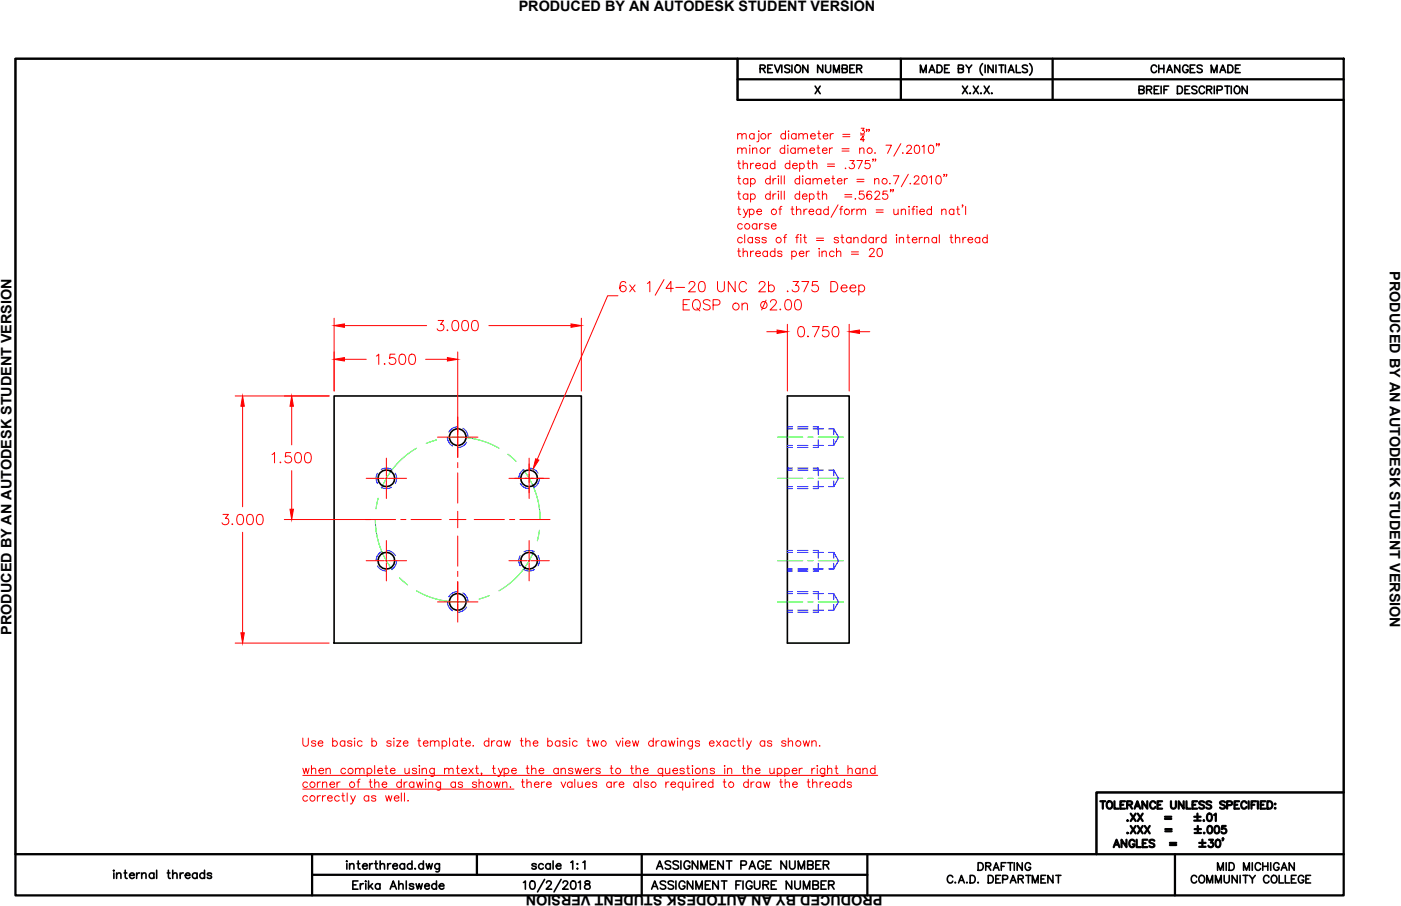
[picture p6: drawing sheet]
<svg xmlns="http://www.w3.org/2000/svg" width="432mm" height="279mm" viewBox="0 0 432 279" stroke-linecap="round" stroke-linejoin="round" font-family="sans-serif">
<defs><g id="words">
<g font-size="5.7">
<text x="233.5" y="23.6">REVISION NUMBER</text>
<text x="353.8" y="23.6">CHANGES MADE</text>
<text x="201.4" y="269.2">ASSIGNMENT PAGE NUMBER</text>
<text x="107.9" y="275.5">Erika Ahlswede</text>
<text x="200" y="275.5">ASSIGNMENT FIGURE NUMBER</text>
</g>
<g font-size="5.3">
<text x="350.3" y="30">BREIF DESCRIPTION</text>
<text x="300.6" y="269.5">DRAFTING</text>
<text x="374.3" y="269.5">MID MICHIGAN</text>
<text x="291" y="273.4">C.A.D. DEPARTMENT</text>
<text x="366.2" y="273.4">COMMUNITY COLLEGE</text>
</g>
<g font-size="4.4">
<text x="159.9" y="3.5">PRODUCED BY AN AUTODESK STUDENT VERSION</text>
<text x="428.3" y="83.7" transform="rotate(90 428.3 83.7)">PRODUCED BY AN AUTODESK STUDENT VERSION</text>
<text x="3.5" y="195.8" transform="rotate(-90 3.5 195.8)">PRODUCED BY AN AUTODESK STUDENT VERSION</text>
<text x="272" y="275.9" transform="rotate(180 272 275.9)">PRODUCED BY AN AUTODESK STUDENT VERSION</text>
</g>
</g></defs>
<!-- layer: OBJECT LINES -->
<g fill="none" stroke="#000" stroke-width=".5">
<path d="M4.8 18.1h222.5v12.7h186.8v213.6h-76.2v19h-333.1zM302.8 19.6a2.4 2.4 0 0 0 0 3.6M317.3 19.6a2.4 2.4 0 0 1 0 3.6M251.2 26.6l1.6 2.3M252.8 26.6l-1.6 2.3M283.7 22.4v-2.3l.9 2.3 .9-2.3v2.3M286.3 22.4l.9-2.3 .9 2.3M286.7 21.6h1.1M288.8 20.1h.8a1.25 1.25 0 0 1 .8 1.1 1.25 1.25 0 0 1-.8 1.2h-.8zM291.1 21.2h.9M292.6 20.1h-1.5v2.3h1.5M295.4 21.2l1.3-.1 .2-.4-.1-.4-1.4-.2v2.3h1a.61 .61 0 0 0 .6-.6 .61 .61 0 0 0-.6-.6"/>
<path d="M296.6 26.6l1.6 2.3M297.7 20.1l.9 1.1 .9-1.1M298.2 26.6l-1.6 2.3M298.6 21.2v1.2M299 28.7l-.1 .1h.2M300 26.6l1.6 2.3M301.6 26.6l-1.6 2.3M302.3 28.7l-.1 .1h.2M303.3 26.6l1.6 2.3M303.6 20.1v2.3M304.9 26.6l-1.6 2.3M305.7 28.7l-.1 .1h.2"/>
<path d="M306.1 20.1v2.3l-1.6-2.3v2.3M307 20.1v2.3M307.9 20.1h1.5M308.6 20.1v2.3M309.9 20.1v2.3M310.8 22.4l.8-2.3 .9 2.3M311.1 21.6h1.1M313.2 20.1v2.3h1.3M316.7 20.4a.88 .88 0 0 0-.9-.4 .88 .88 0 0 0-.7 .6l.2 .3 1.1 .5a.54 .54 0 0 1 0 .9 1.05 1.05 0 0 1-1.3-.2M103 122.1h76.2v76.2h-76.2zM242.7 122.1h19v76.2h-19zM35 268.5h.2z"/>
<path d="M35.1 269.2v1.7M35.9 269.7l.6-.5 .6 .1 .2 1.6M35.9 269.2v1.7M38.2 269.2h.9M38.6 268.4v2l.1 .4 .5 .1M39.9 269.9h1.5a.78 .78 0 0 0-1.1-.6 .78 .78 0 0 0-.3 1.2 .77 .77 0 0 0 1.4 0M42.1 269.2v1.7M43.1 269.2a.81 .81 0 0 0-1 .7M43.7 269.7l.6-.5 .6 .1 .1 1.6M43.7 269.2v1.7M47.4 269.6a.82 .82 0 0 0-1.2-.1 .82 .82 0 0 0 0 1.2 .82 .82 0 0 0 1.2-.2M47.4 269.2v1.7"/>
<path d="M48.3 268.4v2.5M51.5 269.2h.9M51.9 268.4v2l.1 .4 .5 .1M53.2 269.7l.6-.5 .6 .1 .2 1.6M53.2 268.4v2.5M55.5 269.2v1.7M56.5 269.2a.81 .81 0 0 0-1 .7M57.1 269.9h1.5a.78 .78 0 0 0-1.2-.6 .78 .78 0 0 0-.2 1.2 .77 .77 0 0 0 1.4 0M60.7 269.6a.82 .82 0 0 0-1.2-.1 .82 .82 0 0 0 0 1.2 .82 .82 0 0 0 1.2-.2M60.7 269.2v1.7M63 269.6a.81 .81 0 0 0-1.2-.1 .81 .81 0 0 0 0 1.2 .81 .81 0 0 0 1.2-.2M63 268.4v2.5"/>
<path d="M65.2 269.6a.76 .76 0 0 0-1.3 0l.1 .2 1.1 .4 .1 .3a.76 .76 0 0 1-1.3 0M106.9 265.5v.2zM106.9 266.3v1.7M107.7 266.8l.7-.5 .6 .2 .1 1.5M107.7 266.3v1.7M110 266.3h.9M110.4 265.5v2l.1 .4 .5 .1M111.7 267.1h1.5a.78 .78 0 0 0-1.1-.7 .78 .78 0 0 0-.2 1.3 .75 .75 0 0 0 1.3 0M113.9 266.3v1.7M114.9 266.3a.81 .81 0 0 0-1 .8M115.5 266.3h.8M115.9 265.5v2l.1 .4 .5 .1"/>
<path d="M117.2 266.8l.6-.5 .6 .2 .1 1.5M117.2 265.5v2.5M119.5 266.3v1.7M120.4 266.3a.81 .81 0 0 0-.9 .8M121.1 267.1h1.4a.78 .78 0 0 0-1.1-.7 .78 .78 0 0 0-.2 1.3 .75 .75 0 0 0 1.3 0M124.7 266.7a.81 .81 0 0 0-1.2-.1 .81 .81 0 0 0 0 1.2 .81 .81 0 0 0 1.2-.1M124.7 266.3v1.7M127 266.7a.81 .81 0 0 0-1.2-.1 .81 .81 0 0 0 0 1.2 .81 .81 0 0 0 1.2-.1M127 265.5v2.5M128 267.8l-.2 .1h.3M130.5 266.7a.81 .81 0 0 0-1.2-.1 .81 .81 0 0 0 0 1.2 .81 .81 0 0 0 1.2-.1M130.5 265.5v2.5"/>
<path d="M131.3 266.3l.5 1.7 .5-1.7 .5 1.7 .5-1.7M135.4 266.3v2a.67 .67 0 0 1-.3 .5 .67 .67 0 0 1-.7 0M135.4 266.7a.81 .81 0 0 0-1.1-.1 .81 .81 0 0 0 0 1.2 .81 .81 0 0 0 1.1-.1M161.3 272.2l.6-.5v2.5M163.6 271.8a.83 .83 0 0 1 1.2 .4 1.29 1.29 0 0 1-.8 2 1.61 1.61 0 0 1-.4-2.4zM165.3 266.7a.77 .77 0 0 0-1.4 0l.2 .2 1.1 .4 .1 .4a.76 .76 0 0 1-1.4 0M167.4 266.7a.81 .81 0 0 0-1.1-.1 .81 .81 0 0 0 0 1.2 .81 .81 0 0 0 1.1-.1M167.9 271.2l-2.2 3.9M168.5 272.3l.4-.6 .8 .1 .2 .4-.4 .8-1.2 1.2h1.7M169.6 266.7a.81 .81 0 0 0-1.2-.1 .81 .81 0 0 0 0 1.2 .81 .81 0 0 0 1.2-.1M169.6 266.3v1.7M170.5 265.5v2.5"/>
<path d="M171.4 267.1h1.5a.78 .78 0 0 0-1.1-.7 .78 .78 0 0 0-.2 1.3 .76 .76 0 0 0 1.3 0M172.9 271.2l-2.1 3.9M173.5 272.3l.5-.6 .7 .1 .3 .4-.4 .8-1.2 1.2h1.7M175.9 266l.6-.5v2.5M176.2 271.8a.84 .84 0 0 1 1.2 .4 1.29 1.29 0 0 1-.8 2 1.63 1.63 0 0 1-.4-2.4zM177.9 267.9h.2zM178 266.3v.3zM178.3 272.2l.6-.5v2.5M179.7 266l.6-.5v2.5M180.4 271.8a.52 .52 0 0 0 .3 .8 .91 .91 0 0 1 1 .4 .91 .91 0 0 1-.1 1.1l-.8 .1a.73 .73 0 0 1-.7-.8 .73 .73 0 0 1 .8-.6l.5-.2a.52 .52 0 0 0 .2-.8z"/>
<circle cx="141.1" cy="134.8" r="2.56"/>
<circle cx="119.1" cy="147.5" r="2.56"/>
<circle cx="163.1" cy="147.5" r="2.56"/>
<circle cx="119.1" cy="172.9" r="2.56"/>
<circle cx="163.1" cy="172.9" r="2.56"/>
<circle cx="141.1" cy="185.6" r="2.56"/>
</g>
<!-- layer: CENTERLINE -->
<g fill="none" stroke="#0f0" stroke-width=".31">
<path d="M128.4 138.2a25.3 25.3 0 0 0-10.8 12.3M134.5 135.7l-3.1 1M137.8 135a25.4 25.4 0 0 1 16 3.2M239.6 134.8h7.8M249 134.8h1.6M252.2 134.8h7.8M116.5 153.6l-.6 3.3M156.5 140.1l2.5 2.2M161.2 144.7a25.4 25.4 0 0 1 5.3 15.5M239.6 147.5h7.8M249 147.5h1.6M252.2 147.5h7.8"/>
<path d="M115.7 160.2a25.4 25.4 0 0 0 5.2 15.5M123.1 178.2l2.5 2.2M164.5 169.9a25.3 25.3 0 0 1-10.7 12.3M166.3 163.5l-.7 3.3M239.6 172.9h7.8M249 172.9h1.6M252.2 172.9h7.8M128.4 182.2a25.4 25.4 0 0 0 16 3.2M150.8 183.7l-3.1 1M239.6 185.6h7.8M249 185.6h1.6M252.2 185.6h7.8"/>
</g>
<!-- layer: HIDDEN -->
<g fill="none" stroke="#00f" stroke-width=".31">
<path d="M137.9 134.8a3.1 3.1 0 0 0 1.6 2.8M141.1 131.6a3.1 3.1 0 0 0-2.8 1.6M142.7 132.1a3.1 3.1 0 0 1 1.6 2.7M143.8 136.4a3.2 3.2 0 0 1-2.7 1.6M242.7 131.6h1.6M242.7 132.3h1.6M242.7 137.4h1.6M242.7 138h1.6M245.9 131.6h3.1M245.9 132.3h3.1M245.9 137.4h3.1M245.9 138h3.1"/>
<path d="M250.6 131.6h1.6v2.4M250.6 132.3h3.2M250.6 137.4h3.2M252.2 135.6v2.4h-1.6M255.4 132.3h1.6M255.4 137.4h1.6M257 132.3l1.4 2.5-1.4 2.6M257 132.3v1.7M257 135.6v1.8M116.3 145.9a3.2 3.2 0 0 0 0 3.2M117.5 144.8a3.2 3.2 0 0 1 3.2 0M117.5 150.3a3.2 3.2 0 0 0 3.2 0"/>
<path d="M121.8 145.9a3.2 3.2 0 0 1 0 3.2M160.3 149.1a3.1 3.1 0 0 0 2.8 1.6M161.5 144.8a3.1 3.1 0 0 0-1.6 2.7M163.1 144.3a3.2 3.2 0 0 1 2.7 1.6M166.2 147.5a3.2 3.2 0 0 1-1.5 2.8M242.7 144.3h1.6M242.7 145h1.6M242.7 150.1h1.6M242.7 150.7h1.6M245.9 144.3h3.1M245.9 145h3.1M245.9 150.1h3.1"/>
<path d="M245.9 150.7h3.1M250.6 144.3h1.6v2.4M250.6 145h3.2M250.6 150.1h3.2M252.2 148.3v2.4h-1.6M255.4 145h1.6M255.4 150.1h1.6M257 145l1.4 2.5-1.4 2.6M257 145v1.7M257 148.3v1.8M116.3 174.5a3.2 3.2 0 0 0 2.8 1.6M117.5 170.2a3.1 3.1 0 0 0-1.6 2.7"/>
<path d="M119.1 169.7a3.1 3.1 0 0 1 2.7 1.6M122.2 172.9a3.1 3.1 0 0 1-1.5 2.8M160.3 171.3a3.2 3.2 0 0 0 0 3.2M161.5 170.2a3.2 3.2 0 0 1 3.2 0M161.5 175.7a3.2 3.2 0 0 0 3.2 0M165.8 171.3a3.1 3.1 0 0 1 0 3.2M242.7 169.7h1.6M242.7 170.4h1.6M242.7 175.5h1.6M242.7 176.1h1.6M245.9 169.7h3.1M245.9 170.4h3.1"/>
<path d="M245.9 175.5h3.1M245.9 176.1h3.1M250.6 169.7h1.6v2.4M250.6 170.4h3.2M250.6 175.5h3.2M252.2 173.7v2.4h-1.6M255.4 170.4h1.6M255.4 175.5h1.6M257 170.4l1.4 2.5-1.4 2.6M257 170.4v1.7M257 173.7v1.8M137.9 185.6a3.2 3.2 0 0 0 1.6 2.8"/>
<path d="M141.1 182.4a3.2 3.2 0 0 0-2.8 1.6M142.7 182.9a3.1 3.1 0 0 1 1.6 2.7M143.8 187.2a3.1 3.1 0 0 1-2.7 1.6M242.7 182.4h1.6M242.7 183.1h1.6M242.7 188.2h1.6M242.7 188.8h1.6M245.9 182.4h3.1M245.9 183.1h3.1M245.9 188.2h3.1M245.9 188.8h3.1M250.6 182.4h1.6v2.4"/>
<path d="M250.6 183.1h3.2M250.6 188.2h3.2M252.2 186.4v2.4h-1.6M255.4 183.1h1.6M255.4 188.2h1.6M257 183.1l1.4 2.5-1.4 2.6M257 183.1v1.7M257 186.4v1.8"/>
</g>
<!-- layer: DIMENSIONS -->
<g fill="none" stroke="#f00" stroke-width=".31">
<path d="M265.4 39.5h.9l-.5 .7a.59 .59 0 0 1 .5 1 .59 .59 0 0 1-1.1-.2M267.2 40h-.2h.2l-.2 .6M267.9 40h-.2h.2l-.2 .6M227.3 41.7l.6-.5 .6 .1 .2 1.6M227.3 46.1l.6-.5 .6 .1 .2 1.6M227.3 41.2v1.7M227.3 45.6v1.7M227.3 50.3h.9M227.3 55.1h.9M227.3 59.8h.9M227.7 49.5v2.1l.1 .3 .5 .1M227.7 54.2v2.1l.1 .3 .5 .1"/>
<path d="M227.7 58.9v2.1l.1 .4 .5 .1M228.7 41.7l.6-.5 .6 .1 .1 1.6M228.7 46.1l.6-.5 .6 .1 .1 1.6M229 50.8l.6-.5 .6 .2 .2 1.5M229 49.5v2.5M230.5 55.4a.81 .81 0 0 0-1.2-.1 .81 .81 0 0 0 0 1.2 .81 .81 0 0 0 1.2-.1M230.5 55.1v1.6M230.5 59.8v1.7M231.1 44.8v.2zM231.1 45.6v1.7M231.3 55.4a.81 .81 0 0 1 1.2-.1 .81 .81 0 0 1 0 1.2 .81 .81 0 0 1-1.2-.1M231.3 50.3v1.7"/>
<path d="M231.3 55.1v2.5M231.3 59.8v2.5M231.9 46.1l.6-.5 .7 .1 .1 1.6M231.9 45.6v1.7M232.3 50.3a.81 .81 0 0 0-1 .8M232.4 41.6a.81 .81 0 0 0-1.2-.2 .81 .81 0 0 0 0 1.2 .81 .81 0 0 0 1.2-.1M232.4 41.2v1.7M232.9 51.1h1.5a.78 .78 0 0 0-1.1-.7 .78 .78 0 0 0-.3 1.3 .76 .76 0 0 0 1.4 0M233.8 40.5h.2zM233.9 41.2v2l-.1 .4-.5 .1M236.5 50.7a.81 .81 0 0 0-1.2-.1 .81 .81 0 0 0 0 1.2 .81 .81 0 0 0 1.2-.1M236.5 45.6v1.7"/>
<path d="M236.5 50.3v1.7M236.8 41.2v1.7M237.4 55.4a.81 .81 0 0 0-1.2-.1 .81 .81 0 0 0 0 1.2 .81 .81 0 0 0 1.2-.1M237.4 54.2v2.5M237.4 58.9v2.6M237.5 45.6a.81 .81 0 0 0-1 .7M237.7 41.2a.82 .82 0 0 0-.9 .7M238.2 55.1v1.6M238.2 59.8v1.7M238.8 50.7a.81 .81 0 0 0-1.2-.1 .81 .81 0 0 0 0 1.2 .81 .81 0 0 0 1.2-.1M238.8 49.5v2.5M239.2 55.1a.82 .82 0 0 0-1 .7"/>
<path d="M239.2 59.8a.82 .82 0 0 0-1 .7M239.8 59.1h.2zM239.9 54.2v.3zM239.9 55.1v1.6M239.9 59.8v1.7M240.8 54.2v2.5M240.8 58.9v2.6M241.7 54.2v2.5M241.7 58.9v2.6M241.9 46a.81 .81 0 0 0-1.2-.1 .81 .81 0 0 0 0 1.2 .81 .81 0 0 0 1.2-.1M241.9 44.8v2.5M242.1 41.6a.81 .81 0 0 0-1.2-.2 .81 .81 0 0 0 0 1.2 .81 .81 0 0 0 1.2-.1"/>
<path d="M242.1 40.3v2.6M242.7 44.9h.2zM242.8 45.6v1.7M242.9 40.5h.3zM243.1 41.2v1.7M243.4 50.7a.81 .81 0 0 0-1.2-.1 .81 .81 0 0 0 0 1.2 .81 .81 0 0 0 1.2-.1M243.4 49.5v2.5M244.3 51.1h1.4a.78 .78 0 0 0-1.1-.7 .78 .78 0 0 0-.2 1.3 .76 .76 0 0 0 1.3 0M245.1 46a.81 .81 0 0 0-1.2-.1 .81 .81 0 0 0 0 1.2 .81 .81 0 0 0 1.2-.1M245.1 45.6v1.7M245.4 41.6a.81 .81 0 0 0-1.2-.2 .81 .81 0 0 0 0 1.2 .81 .81 0 0 0 1.2-.1M245.4 41.2v1.7"/>
<path d="M246 46.1l.6-.5 .6 .1 .1 1.6M246 45.6v1.7M246.2 41.7l.6-.5 .6 .1 .1 1.6M246.2 41.2v1.7M246.5 50.7a.81 .81 0 0 1 1.1-.1 .81 .81 0 0 1 0 1.2 .81 .81 0 0 1-1.1-.1M246.5 55.4a.81 .81 0 0 0-1.2-.1 .81 .81 0 0 0 0 1.2 .81 .81 0 0 0 1.2-.1M246.5 50.3v2.6M246.5 54.2v2.5M246.5 58.9v2.6M247.3 46.1l.6-.5 .6 .1 .1 1.6M247.4 54.2v.3zM247.4 55.1v1.6"/>
<path d="M247.5 41.7l.6-.5 .7 .1 .1 1.6M248.8 50.3h.8M249.1 49.5v2.1l.1 .3 .5 .1M249.5 59.8v2.5M249.6 46.3h1.4a.78 .78 0 0 0-1.1-.6 .78 .78 0 0 0-.2 1.3 .77 .77 0 0 0 1.3 0M249.7 55.4a.81 .81 0 0 0-1.2-.1 .81 .81 0 0 0 0 1.2 .81 .81 0 0 0 1.2-.1M249.7 55.1v1.6M249.8 41.9h1.5a.78 .78 0 0 0-1.1-.6 .78 .78 0 0 0-.2 1.2 .77 .77 0 0 0 1.3 0M250.4 50.8l.6-.5 .7 .2 .1 1.5M250.4 49.5v2.5M250.6 55.5l.6-.4 .6 .1 .1 1.5M250.6 55.1v1.6"/>
<path d="M251.8 45.6h.8M251.8 59.8h.8M251.9 55.5l.6-.4 .6 .1 .1 1.5M252 41.2h.9M252.1 44.8v2l.2 .4 .4 .1M252.1 58.9v2.1l.2 .4 .4 .1M252.4 40.3v2.1l.1 .4 .5 .1M253.5 46.3h1.4a.78 .78 0 0 0-1.1-.6 .78 .78 0 0 0-.2 1.3 .77 .77 0 0 0 1.3 0M253.5 58.9v2.6M253.7 41.9h1.5a.78 .78 0 0 0-1.1-.6 .78 .78 0 0 0-.3 1.2 .77 .77 0 0 0 1.4 0M254.2 55.8h1.4a.78 .78 0 0 0-1.1-.7 .78 .78 0 0 0-.2 1.3 .76 .76 0 0 0 1.3 0M255 50.6h2.2"/>
<path d="M255 51.3h2.2M255.6 45.6v1.7M255.9 41.2v1.7M256.4 55.1h.8M256.6 45.6a.82 .82 0 0 0-1 .7M256.7 54.2v2.1l.2 .3 .4 .1M256.9 41.2a.81 .81 0 0 0-1 .7M258.1 55.8h1.4a.78 .78 0 0 0-1.1-.7 .78 .78 0 0 0-.2 1.3 .77 .77 0 0 0 1.3 0M259.5 45.9h2.2M259.5 46.6h2.2M259.8 41.4h2.1M259.8 42.2h2.1"/>
<path d="M260.2 55.1v1.6M260.6 51.8l-.1 .1h.2M261.2 55.1a.82 .82 0 0 0-1 .7M261.9 49.5h1.4l-.8 1a.84 .84 0 0 1 .7 1.3 .84 .84 0 0 1-1.5-.2M264.1 49.5h1.7l-1.2 2.5M264.1 55.3h2.2M264.1 56h2.2M265 46.1l.6-.5 .6 .1 .1 1.6M265 45.6v1.7M265.2 41.6h1.3M266.2 58.9h-1.2l-.2 1.1a.9 .9 0 0 1 1.4 0 .9 .9 0 0 1-.2 1.3 .9 .9 0 0 1-1.3-.3M266.5 43.1h-1.3l.8-1.2v1.8"/>
<path d="M268 49.5h-1.2l-.2 1.1a.9 .9 0 0 1 1.4 0 .9 .9 0 0 1-.2 1.3 .9 .9 0 0 1-1.3-.3M268.6 59.3a.73 .73 0 0 0-.7-.4 .73 .73 0 0 0-.6 .5 1.48 1.48 0 0 0 .6 2.1 .79 .79 0 0 0 .8-.8 .79 .79 0 0 0-.7-.8 .79 .79 0 0 0-.9 .7M269.2 49.1h-.3h.3l-.3 .6M269.6 55.5l.6-.4 .6 .1 .1 1.5M269.6 55.1v1.6M269.7 47.1v.2l.1-.1M269.7 59.5l.2-.4 .7-.2 .4 .3 .1 .5-1.5 1.8h1.7M269.9 49.1h-.2h.2l-.2 .6M273.1 44.8h1.7l-1.3 2.5M273.4 58.9h-1.2l-.1 1.1a.9 .9 0 0 1 1.4 0 .9 .9 0 0 1-.2 1.3 .9 .9 0 0 1-1.3-.3M274.3 56.5v.2l.1-.1M274.6 58.6h-.2h.2l-.2 .6"/>
<path d="M275.4 54.2h1.7l-1.3 2.5M275.4 58.6h-.3h.3l-.3 .6M277.7 44.3l-2.2 3.9M278.3 47.1v.2l.1-.1M279.5 45.4l.5-.6 .8 .2a.78 .78 0 0 1-.2 1.1l-1.3 1.2h1.7M280 53.7l-2.2 3.9M280.6 56.5l-.2 .1h.3M281.8 54.8l.5-.6h.4l.5 .5-.3 .8-1.3 1.2h1.7M282.1 44.9a.83 .83 0 0 1 1.2 .4 1.19 1.19 0 0 1 .2 1.4 1.19 1.19 0 0 1-1.4 .5 1.97 1.97 0 0 1 0-2.3zM284.2 45.3l.6-.5v2.5M284.4 54.3a.82 .82 0 0 1 1.2 .4 1.27 1.27 0 0 1-.8 2 1.61 1.61 0 0 1-.4-2.4zM286.5 44.9a.83 .83 0 0 1 1.2 .4 1.28 1.28 0 0 1-.8 2 1.61 1.61 0 0 1-.4-2.4z"/>
<path d="M286.5 54.7l.6-.5v2.5M288.8 44.4h-.3h.3l-.3 .6M288.8 54.3a.81 .81 0 0 1 1.2 .4 1.27 1.27 0 0 1-.9 2 1.6 1.6 0 0 1-.3-2.4zM289.5 44.4h-.2h.2l-.2 .6M291.1 53.8h-.3h.3l-.3 .7M291.8 53.8h-.2h.2l-.2 .7M227.3 64.5h.9M227.3 77.4h.9M227.7 63.6v2.1l.1 .4 .5 .1M227.7 76.6v2l.1 .4 .5 .1M228.8 69.3a.81 .81 0 0 0-1.2-.1 .81 .81 0 0 0 0 1.2 .81 .81 0 0 0 1.2-.1M228.8 73.6a.81 .81 0 0 0-1.2-.2 .81 .81 0 0 0 0 1.2 .81 .81 0 0 0 1.2-.1"/>
<path d="M229 77.9l.6-.5 .6 .2 .2 1.5M229 76.6v2.5M229.2 64.5l.7 1.7 .7-1.7M229.5 72.4v2.5M229.9 66.2l-.4 .7-.5 .1M230.5 60.1a.81 .81 0 0 0-1.2-.1 .81 .81 0 0 0 0 1.2 .81 .81 0 0 0 1.2-.1M231 64.9a.81 .81 0 0 1 1.2-.2 .81 .81 0 0 1 0 1.2 .81 .81 0 0 1-1.2-.1M231 64.5v2.5M231.3 60.1a.81 .81 0 0 1 1.2-.1 .81 .81 0 0 1 0 1.2 .81 .81 0 0 1-1.2-.1M231.3 77.4v1.7M231.9 73.6a.81 .81 0 0 0-1.2-.2 .81 .81 0 0 0 0 1.2 .81 .81 0 0 0 1.2-.1M231.9 73.2v1.7"/>
<path d="M232.3 77.4a.81 .81 0 0 0-1 .8M232.9 78.2h1.5a.78 .78 0 0 0-1.1-.7 .78 .78 0 0 0-.3 1.3 .76 .76 0 0 0 1.4 0M233.3 65.2h1.4a.78 .78 0 0 0-1.1-.6 .78 .78 0 0 0-.2 1.2 .77 .77 0 0 0 1.3 0M233.3 69.3a.81 .81 0 0 0-1.2-.1 .81 .81 0 0 0 0 1.2 .81 .81 0 0 0 1.2-.1M233.3 69v1.7M234.1 73.6a.77 .77 0 0 0-1.3 0l.1 .2 1.1 .4 .1 .3a.76 .76 0 0 1-1.3 0M234.1 69v1.7M235.1 69a.81 .81 0 0 0-1 .7M236.2 73.6a.76 .76 0 0 0-1.4 0l.2 .2 1.1 .4 .1 .3a.75 .75 0 0 1-1.4 0M236.5 77.8a.81 .81 0 0 0-1.2-.1 .81 .81 0 0 0 0 1.2 .81 .81 0 0 0 1.2-.1M236.5 77.4v1.7M237 69.3a.76 .76 0 0 0-1.3 0l.1 .3 1.1 .3 .1 .4a.75 .75 0 0 1-1.3 0"/>
<path d="M237.4 60.1a.82 .82 0 0 0-1.2-.1 .82 .82 0 0 0 0 1.2 .82 .82 0 0 0 1.2-.1M237.7 69.7h1.5a.78 .78 0 0 0-1.1-.7 .78 .78 0 0 0-.2 1.3 .76 .76 0 0 0 1.3 0M238.8 77.8a.81 .81 0 0 0-1.2-.1 .81 .81 0 0 0 0 1.2 .81 .81 0 0 0 1.2-.1M238.8 76.6v2.5M240 64.5h.9M241 63.6l-.5 .2-.1 .3v2.1M241 77.8a.76 .76 0 0 0-1.3 0l.1 .2 1.1 .4 .1 .4a.75 .75 0 0 1-1.3 0M241.5 73.2h.8M242.5 72.4l-.5 .1-.1 .3v2.1M243.8 64.5h.8M244 77.8a.81 .81 0 0 1 1.2-.1 .81 .81 0 0 1 0 1.2 .81 .81 0 0 1-1.2-.1M244 77.4v2.6"/>
<path d="M244.2 63.6v2.1l.1 .4 .5 .1M245.2 73.2h.9M245.5 65l.6-.5 .6 .1 .1 1.6M245.5 63.6v2.6M246.2 72.4l-.5 .1-.1 .3v2.1M246.3 78.2h1.5a.78 .78 0 0 0-1.1-.7 .78 .78 0 0 0-.2 1.3 .75 .75 0 0 0 1.3 0M246.5 60.1a.81 .81 0 0 0-1.2-.1 .81 .81 0 0 0 0 1.2 .81 .81 0 0 0 1.2-.1M246.8 72.4v.2zM246.8 73.2v1.7M247.3 60.5h1.5a.78 .78 0 0 0-1.2-.7 .78 .78 0 0 0-.2 1.3 .77 .77 0 0 0 1.4 0M247.7 73.2h.8M247.8 64.5v1.7"/>
<path d="M248 72.4v2l.1 .4 .5 .1M248.5 77.4v1.7M248.8 64.5a.82 .82 0 0 0-1 .7M249.4 65.2h1.4a.78 .78 0 0 0-1.1-.6 .78 .78 0 0 0-.2 1.2 .77 .77 0 0 0 1.3 0M249.5 60.1a.82 .82 0 0 1 1.2-.1 .82 .82 0 0 1 0 1.2 .82 .82 0 0 1-1.2-.1M249.5 77.4a.81 .81 0 0 0-1 .8M251.7 73.4h2.1M251.7 74.2h2.1M252.5 76.6v.2zM252.5 77.4v1.7M253 64.9a.81 .81 0 0 0-1.2-.2 .81 .81 0 0 0 0 1.2 .81 .81 0 0 0 1.2-.1M253 64.5v1.7"/>
<path d="M253.3 77.9l.6-.5 .7 .2 .1 1.5M253.3 77.4v1.7M253.5 60.3l.6-.5 .6 .1 .1 1.6M255.3 64.9a.81 .81 0 0 0-1.2-.2 .81 .81 0 0 0 0 1.2 .81 .81 0 0 0 1.2-.1M255.3 63.6v2.6M257.1 77.8a.81 .81 0 0 0-1.2-.1 .81 .81 0 0 0 0 1.2 .81 .81 0 0 0 1.2-.1M257.8 77.9l.6-.5 .6 .2 .2 1.5M257.8 76.6v2.5M258.3 63.2l-2.2 3.8M258.4 73.6a.77 .77 0 0 0-1.3 0l.1 .2 1.1 .4 .1 .3a.76 .76 0 0 1-1.3 0M258.8 64.5h.8M259.2 73.2h.8"/>
<path d="M259.5 72.4v2l.1 .4 .5 .1M259.8 63.6l-.5 .2-.1 .3v2.1M260.4 60h2.1M260.4 60.7h2.1M262.3 73.6a.81 .81 0 0 0-1.2-.2 .81 .81 0 0 0 0 1.2 .81 .81 0 0 0 1.2-.1M262.3 73.2v1.7M262.4 77.7h2.2M262.4 78.4h2.2M262.5 64.5v1.7M263.1 73.7l.6-.5 .7 .1 .1 1.6M263.1 73.2v1.7M263.5 64.5a.81 .81 0 0 0-1 .7"/>
<path d="M263.6 61.2l-.1 .2h.2M264.1 65l.6-.5 .6 .1 .1 1.6M264.1 64.5v1.7M265.4 65l.6-.5 .6 .1 .2 1.6M266.9 73.6a.81 .81 0 0 0-1.2-.2 .81 .81 0 0 0 0 1.2 .81 .81 0 0 0 1.2-.1M266.9 72.4v2.5M268 77.2l.5-.6 .7 .1 .2 .4-.3 .8-1.2 1.2h1.7M269.2 73.6a.81 .81 0 0 0-1.2-.2 .81 .81 0 0 0 0 1.2 .81 .81 0 0 0 1.2-.1M269.2 73.2v1.7M270 64.7h2.2M270 65.5h2.2M270 73.2v1.7"/>
<path d="M270.6 76.7a.84 .84 0 0 1 1.3 .4 1.29 1.29 0 0 1-.9 2 1.63 1.63 0 0 1-.4-2.4zM271 73.2a.82 .82 0 0 0-1 .7M273.1 73.6a.81 .81 0 0 0-1.2-.2 .81 .81 0 0 0 0 1.2 .81 .81 0 0 0 1.2-.1M273.1 72.4v2.5M275.5 64.5l.1 1.6 .6 .1 .6-.5M276.2 72.5h.2zM276.3 73.2v1.7M276.8 64.5v1.7M277.2 73.7l.6-.5 .6 .1 .1 1.6M277.2 73.2v1.7M277.8 65l.6-.5 .6 .1 .1 1.6M277.8 64.5v1.7"/>
<path d="M279.5 73.2h.8M279.8 72.4v2l.2 .4 .4 .1M280.2 63.6v.3zM280.2 64.5v1.7M281 64.5h.9M281.2 73.9h1.4a.78 .78 0 0 0-1.1-.6 .78 .78 0 0 0-.2 1.2 .76 .76 0 0 0 1.3 0M282 63.6l-.5 .2-.1 .3v2.1M282.5 63.8h.2zM282.6 64.5v1.7M283.3 73.2v1.7M283.5 65.2h1.4a.78 .78 0 0 0-1.1-.6 .78 .78 0 0 0-.2 1.2 .77 .77 0 0 0 1.3 0M284.3 73.2a.82 .82 0 0 0-1 .7"/>
<path d="M284.9 73.7l.6-.5 .6 .1 .1 1.6M284.9 73.2v1.7M287.1 64.9a.81 .81 0 0 0-1.2-.2 .81 .81 0 0 0 0 1.2 .81 .81 0 0 0 1.2-.1M287.1 63.6v2.6M288.7 73.6a.81 .81 0 0 0-1.2-.2 .81 .81 0 0 0 0 1.2 .81 .81 0 0 0 1.2-.1M288.7 73.2v1.7M289.5 72.4v2.5M290.2 65l.6-.5 .6 .1 .2 1.6M290.2 64.5v1.7M292.8 73.2h.8M293.1 72.4v2l.2 .4 .4 .1M294 64.9a.81 .81 0 0 0-1.2-.2 .81 .81 0 0 0 0 1.2 .81 .81 0 0 0 1.2-.1"/>
<path d="M294 64.5v1.7M294.5 73.7l.6-.5 .6 .1 .1 1.6M294.5 72.4v2.5M294.8 64.5h.9M295.2 63.6v2.1l.1 .4 .5 .1M296.8 63.3h-.3h.3l-.3 .6M296.8 73.2v1.7M297.6 63.6v2.6M297.7 73.2a.81 .81 0 0 0-.9 .7M298.3 73.9h1.5a.78 .78 0 0 0-1.1-.6 .78 .78 0 0 0-.2 1.2 .76 .76 0 0 0 1.3 0M302 73.6a.81 .81 0 0 0-1.2-.2 .81 .81 0 0 0 0 1.3 .81 .81 0 0 0 1.2-.2M302 73.2v1.7"/>
<path d="M304.3 73.6a.81 .81 0 0 0-1.2-.2 .81 .81 0 0 0 0 1.2 .81 .81 0 0 0 1.2-.1M304.3 72.4v2.5M103 98.1v22.5M135 98.8h1.7l-.9 1.2a1.07 1.07 0 0 1 .9 1.6 1.07 1.07 0 0 1-1.8 .1l-.2-.3M139.7 99a1.04 1.04 0 0 1 1.5 .4 2.65 2.65 0 0 1-.3 2.5 1.04 1.04 0 0 1-1.5-.5 2.64 2.64 0 0 1 .3-2.4zM142.7 99a1.04 1.04 0 0 1 1.6 .4 2.6 2.6 0 0 1-.3 2.5 1.04 1.04 0 0 1-1.6-.5 2.67 2.67 0 0 1 .3-2.4zM145.8 99a1.04 1.04 0 0 1 1.5 .4 2.65 2.65 0 0 1-.3 2.5 1.03 1.03 0 0 1-1.5-.5 2.59 2.59 0 0 1 .3-2.4zM179.2 98.1v22.5M190.5 91.2h-3.2l-21.7 50.5M192.9 87.3a.91 .91 0 0 0-.9-.5 .91 .91 0 0 0-.8 .6 1.84 1.84 0 0 0 .8 2.6 .99 .99 0 0 0 1-.9 .99 .99 0 0 0-.9-1.1 .99 .99 0 0 0-1 .9M194.1 87.9l1.6 2.1M195.7 87.9l-1.6 2.1"/>
<path d="M199.5 87.4l.8-.6v3.2M204.7 86.2l-2.8 4.8M207.5 88.9h-2.2l1.5-2.1v3.2M208.3 88.6h2.7M210.6 93.9h1.2M212.4 87.6l.1-.5 .5-.3 .9 .2a.72 .72 0 0 1 .1 1l-1.8 2h2.1M212.5 92.4h-1.9v3.2h1.9M213.7 92.9a1.17 1.17 0 0 1 1.4-.4 1.17 1.17 0 0 1 .7 1.1 1.39 1.39 0 0 1-.3 1.5 1.39 1.39 0 0 1-1.5 .3 1.98 1.98 0 0 1-.3-2.5zM214.8 95l.9 .9M215.7 87a1.04 1.04 0 0 1 1.5 .4 2.64 2.64 0 0 1-.3 2.4 1.04 1.04 0 0 1-1.5-.4 2.65 2.65 0 0 1 .3-2.4zM218.9 92.9a1.19 1.19 0 0 0-1.2-.5 1.19 1.19 0 0 0-.9 .8l.3 .4 1.2 .5a.77 .77 0 0 1 .5 .6 .77 .77 0 0 1-.2 .7 1.45 1.45 0 0 1-1.8-.3M219.8 94.1h1.3a.83 .83 0 0 0 .8-.9 .83 .83 0 0 0-.8-.8h-1.3v3.2"/>
<path d="M221.1 86.8v2.3a1.07 1.07 0 0 0 1.1 .9 1.07 1.07 0 0 0 1.1-.9v-2.3M226.6 86.8v3.2l-2.1-3.2v3.2M228.7 94.1l.8-.6 .7 .1 .2 2M228.7 93.5v2.1M230.1 87.6a1.16 1.16 0 0 0-1.4-.8 1.16 1.16 0 0 0-.9 1.2 1.39 1.39 0 0 0 .3 1.5 1.39 1.39 0 0 0 1.5 .3l.5-.6M234 87.6l.1-.5 .5-.3 .9 .2a.72 .72 0 0 1 .2 1l-1.9 2h2.2M236.1 92.6l-1.4 3M236.9 88.3a1.01 1.01 0 0 1 1.5-.1 1.01 1.01 0 0 1 0 1.5 1.01 1.01 0 0 1-1.5-.2M236.9 86.8v3.2M237.5 93.2l.1-.5 .5-.3 .9 .2a.71 .71 0 0 1 .1 1l-1.8 2h2.1M240.5 95.3l-.2 .1h.3M242.3 92.6a1.04 1.04 0 0 1 1.5 .4 2.68 2.68 0 0 1-.3 2.4 1.04 1.04 0 0 1-1.5-.4 2.59 2.59 0 0 1 .3-2.4z"/>
<path d="M242.8 89.7v.3l.1-.2M244.4 86.8h1.7l-.9 1.2a1.07 1.07 0 0 1 1 1.5 1.07 1.07 0 0 1-1.8 .3l-.3-.4M245.3 92.6a1.04 1.04 0 0 1 1.5 .4 2.65 2.65 0 0 1-.3 2.4 1.04 1.04 0 0 1-1.5-.4 2.64 2.64 0 0 1 .3-2.4zM247.1 86.8h2.2l-1.5 3.2M252 86.8h-1.5l-.2 1.4a1.12 1.12 0 0 1 1.7-.1 1.12 1.12 0 0 1-.2 1.7 1.12 1.12 0 0 1-1.6-.4M256.1 86.8h1a1.69 1.69 0 0 1 1.1 1.6 1.69 1.69 0 0 1-1.1 1.6h-1zM259.2 88.8h1.9a.97 .97 0 0 0-1.4-.8 .97 .97 0 0 0-.3 1.5 .96 .96 0 0 0 1.7 0M262 88.8h1.8a.97 .97 0 0 0-1.4-.8 .97 .97 0 0 0-.3 1.5 .96 .96 0 0 0 1.7 0M264.7 88.3a1.01 1.01 0 0 1 1.5-.1 1.01 1.01 0 0 1 0 1.5 1.01 1.01 0 0 1-1.5-.2M264.7 87.9v3.1M106.2 100.4h25.3M106.2 110.8h6.7"/>
<path d="M116 109.8l.7-.6v3.2M118.6 112.1l-.2 .1h.3M121.7 109.2h-1.5l-.1 1.4a1.12 1.12 0 0 1 1.7 0 1.12 1.12 0 0 1-.3 1.6 1.12 1.12 0 0 1-1.6-.4M123.4 109.4a1.04 1.04 0 0 1 1.5 .4 2.65 2.65 0 0 1-.3 2.4 1.04 1.04 0 0 1-1.5-.4 2.64 2.64 0 0 1 .3-2.4zM126.4 109.4a1.03 1.03 0 0 1 1.5 .4 2.6 2.6 0 0 1-.3 2.4 1.04 1.04 0 0 1-1.5-.4 2.64 2.64 0 0 1 .3-2.4zM131.2 110.8h6.7M137.9 101.7l-.1 .2h.3M141.1 108.5v32.6M150.7 100.4h25.3M236.3 102.3h3.2M242.7 100v20.6M246.3 100.9a1.02 1.02 0 0 1 1.5 .4 2.66 2.66 0 0 1-.3 2.4 1.04 1.04 0 0 1-1.5-.4 2.58 2.58 0 0 1 .3-2.4z"/>
<path d="M249 103.6v.3l.2-.2M250.4 100.7h2.1l-1.5 3.2M255.2 100.7h-1.5l-.1 1.4a1.12 1.12 0 0 1 1.7-.1 1.12 1.12 0 0 1-.2 1.7 1.12 1.12 0 0 1-1.7-.4M256.9 100.9a1.02 1.02 0 0 1 1.5 .4 2.66 2.66 0 0 1-.3 2.4 1.04 1.04 0 0 1-1.5-.4 2.58 2.58 0 0 1 .3-2.4zM261.7 100v20.6M264.9 102.3h3.2M72.5 122.1h29M74.8 125.3v31M89.6 139.6h-1.5l-.2 1.3a1.12 1.12 0 0 1 1.7 0 1.12 1.12 0 0 1-.2 1.7 1.12 1.12 0 0 1-1.6-.5M89.9 125.3v11.9M91.3 139.7a1.02 1.02 0 0 1 1.5 .5 2.62 2.62 0 0 1-.3 2.4 1.03 1.03 0 0 1-1.5-.5 2.58 2.58 0 0 1 .3-2.4zM94.3 139.7a1.02 1.02 0 0 1 1.5 .5 2.62 2.62 0 0 1-.3 2.4 1.04 1.04 0 0 1-1.5-.5 2.62 2.62 0 0 1 .3-2.4z"/>
<path d="M134.9 134.8h5.5M140.8 134.8h.6M141.7 134.8h5.6M68.7 158.6h1.7l-.9 1.2a1.07 1.07 0 0 1 .9 1.6 1.07 1.07 0 0 1-1.8 .1l-.2-.3M73.4 158.8a1.04 1.04 0 0 1 1.5 .4 2.62 2.62 0 0 1-.3 2.4 1.02 1.02 0 0 1-1.5-.4 2.62 2.62 0 0 1 .3-2.4zM76.4 158.8a1.04 1.04 0 0 1 1.5 .4 2.58 2.58 0 0 1-.3 2.4 1.02 1.02 0 0 1-1.5-.4 2.66 2.66 0 0 1 .3-2.4zM79.5 158.8a1.04 1.04 0 0 1 1.5 .4 2.62 2.62 0 0 1-.3 2.4 1.01 1.01 0 0 1-1.5-.4 2.58 2.58 0 0 1 .3-2.4zM83.9 140.2l.7-.6v3.1M86.4 142.5v.2l.2-.1M89.9 145.1v11.9M112.9 147.5h5.5M118.8 147.5h.6"/>
<path d="M119.1 141.3v5.6M119.1 147.2v.6M119.1 148.1v5.6M119.7 147.5h5.6M141.1 142.7v1.5M141.1 145.8v9.3M141.1 157.7v5.1M156.9 147.5h12.4M163.1 141.3v12.4M71.6 161.5v.3l.2-.2M74.8 164.1v31M87.6 160.2h34.3"/>
<path d="M112.9 172.9h5.5M118.8 172.9h.6M119.1 166.7v5.6M119.1 172.6v.6M119.1 173.6v5.5M119.7 172.9h5.6M123.5 160.2h1.6M126.7 160.2h9.3M138.5 160.2h5.1M141.1 165.3v9.3M141.1 176.2v1.6M141.1 179.4v12.4"/>
<path d="M146.2 160.2h9.3M156.9 172.9h5.5M157 160.2h1.6M160.2 160.2h9.3M162.8 172.9h.6M163.1 166.7v5.6M163.1 172.6v.6M163.1 173.6v5.5M163.7 172.9h5.6M72.5 198.3h29M134.9 185.6h5.5M140.8 185.6h.6"/>
<path d="M141.7 185.6h5.6M93.3 227.6v1.8a.85 .85 0 0 0 .9 .8 .85 .85 0 0 0 .8-.8v-1.8M93.3 236.9l.5 1.7 .5-1.7 .5 1.7 .5-1.7M93.3 239.1h177.2M96 237.4l.6-.5 .6 .1 .1 1.6M96 236.1v2.5M97.3 228.8a.76 .76 0 0 0-1.3 0l.1 .3 1.1 .3 .1 .4a.75 .75 0 0 1-1.3 0M98.1 229.2h1.4a.78 .78 0 0 0-1.1-.7 .78 .78 0 0 0-.2 1.3 .76 .76 0 0 0 1.3 0M98.3 237.6h1.4a.78 .78 0 0 0-1.1-.6 .78 .78 0 0 0-.2 1.3 .77 .77 0 0 0 1.3 0M100.5 237.4l.6-.5 .6 .1 .1 1.6M100.5 236.9v1.7M102.5 228.8a.81 .81 0 0 1 1.2-.1 .81 .81 0 0 1 0 1.2 .81 .81 0 0 1-1.2-.1"/>
<path d="M102.5 227.6v2.5M106.3 228.8a.81 .81 0 0 0-1.2-.1 .81 .81 0 0 0 0 1.2 .81 .81 0 0 0 1.2-.1M106.3 228.5v1.6M106.5 237.3a.81 .81 0 0 0-1.2-.1 .81 .81 0 0 0 0 1.2 .81 .81 0 0 0 1.2-.1M108.5 228.8a.77 .77 0 0 0-1.4 0l.1 .3 1.1 .3 .2 .4a.76 .76 0 0 1-1.4 0M109.2 227.7h.2zM109.3 228.5v1.6M109.5 237.4l.7-.5 .6 .1 .1 1.6M109.5 236.9v1.7M110.9 237.4l.6-.5 .6 .1 .1 1.6M111.6 228.8a.81 .81 0 0 0-1.2-.1 .81 .81 0 0 0 0 1.2 .81 .81 0 0 0 1.2-.1M113.2 237.3a.82 .82 0 0 1 1.2-.1 .82 .82 0 0 1 0 1.2 .82 .82 0 0 1-1.2-.1"/>
<path d="M113.2 236.9v2.6M114.6 228.8a.81 .81 0 0 1 1.2-.1 .81 .81 0 0 1 0 1.2 .81 .81 0 0 1-1.2-.1M114.6 227.6v2.5M115.5 236.1v2.5M116.4 237.6h1.5a.78 .78 0 0 0-1.1-.6 .78 .78 0 0 0-.2 1.3 .77 .77 0 0 0 1.3 0M118.6 236.9h.9M119 236.1v2l.1 .4 .5 .1M120.3 237.6h1.5a.78 .78 0 0 0-1.1-.6 .78 .78 0 0 0-.3 1.3 .77 .77 0 0 0 1.4 0M120.6 228.8a.77 .77 0 0 0-1.4 0l.1 .3 1.1 .3 .2 .4a.76 .76 0 0 1-1.4 0M121.3 227.7h.2zM121.4 228.5v1.6M122.2 228.5h1.4l-1.4 1.6h1.4"/>
<path d="M124.3 229.2h1.5a.78 .78 0 0 0-1.1-.7 .78 .78 0 0 0-.3 1.3 .76 .76 0 0 0 1.4 0M124.8 236.9l.1 1.6 .6 .1 .6-.5M126.1 236.9v1.7M128.4 237.3a.76 .76 0 0 0-1.3 0l.1 .2 1.1 .4 .1 .4a.76 .76 0 0 1-1.3 0M128.8 228.5h.8M129.1 227.6v2.1l.2 .3 .4 .1M129.3 236.1v.2zM129.3 236.9v1.7M130.1 237.4l.6-.5 .6 .1 .1 1.6M130.1 236.9v1.7M130.5 229.2h1.4a.78 .78 0 0 0-1.1-.7 .78 .78 0 0 0-.2 1.3 .76 .76 0 0 0 1.3 0M132.6 228.9l.7-.4 .6 .1 .1 1.5"/>
<path d="M132.6 228.5v1.6M133.9 236.9v2a.67 .67 0 0 1-1.1 .4M133.9 237.3a.81 .81 0 0 0-1.2-.1 .81 .81 0 0 0 0 1.2 .81 .81 0 0 0 1.2-.1M134 228.9l.6-.4 .6 .1 .1 1.5M136.3 228.8a.81 .81 0 0 1 1.2-.1 .81 .81 0 0 1 0 1.2 .81 .81 0 0 1-1.2-.1M136.3 228.5v2.5M137 237.4l.6-.5 .6 .1 .1 1.6M137 236.9v1.7M138.3 237.4l.6-.5 .6 .1 .2 1.6M138.6 227.6v2.5M140.6 236.9h.9M141 228.8a.81 .81 0 0 0-1.2-.1 .81 .81 0 0 0 0 1.2 .81 .81 0 0 0 1.2-.1"/>
<path d="M141 236.1v2l.1 .4 .5 .1M141 228.5v1.6M141.8 228.5h.9M142.2 227.6v2.1l.1 .3 .5 .1M142.3 237.6h1.5a.78 .78 0 0 0-1.1-.6 .78 .78 0 0 0-.3 1.3 .77 .77 0 0 0 1.4 0M143.5 229.2h1.5a.78 .78 0 0 0-1.1-.7 .78 .78 0 0 0-.3 1.3 .76 .76 0 0 0 1.4 0M144.5 236.9l1.3 1.7M145.8 229.9v.2l.2-.1M145.8 236.9l-1.3 1.7M146.6 236.9h.8M146.9 236.1v2l.1 .4 .5 .1M148.5 238.5h-.2h.2l-.2 .6"/>
<path d="M150.7 228.8a.81 .81 0 0 0-1.2-.1 .81 .81 0 0 0 0 1.2 .81 .81 0 0 0 1.2-.1M150.7 227.6v2.5M151.5 228.5v1.6M151.8 236.9h.8M152.1 236.1v2l.1 .4 .5 .1M152.5 228.5a.82 .82 0 0 0-1 .7M153.6 236.9l.7 1.7 .7-1.7M154.3 238.6l-.4 .7-.5 .2M154.5 228.8a.81 .81 0 0 0-1.2-.1 .81 .81 0 0 0 0 1.2 .81 .81 0 0 0 1.2-.1M154.5 228.5v1.6M155.4 228.5l.5 1.6 .4-1.6 .5 1.6 .5-1.6M155.4 237.3a.81 .81 0 0 1 1.2-.1 .81 .81 0 0 1 0 1.2 .81 .81 0 0 1-1.2-.1"/>
<path d="M155.4 236.9v2.6M157.7 237.6h1.4a.78 .78 0 0 0-1.1-.6 .78 .78 0 0 0-.2 1.3 .76 .76 0 0 0 1.3 0M160.3 228.5h.9M160.7 227.6v2.1l.1 .3 .5 .1M162 228.9l.6-.4 .6 .1 .2 1.5M162 227.6v2.5M162.2 236.9h.8M162.5 236.1v2l.1 .4 .5 .1M163.9 237.4l.6-.5 .6 .1 .1 1.6M163.9 236.1v2.5M164.3 229.2h1.5a.78 .78 0 0 0-1.1-.7 .78 .78 0 0 0-.2 1.3 .76 .76 0 0 0 1.3 0M166.1 237.6h1.5a.78 .78 0 0 0-1.1-.6 .78 .78 0 0 0-.2 1.3 .76 .76 0 0 0 1.3 0"/>
<path d="M168.8 228.8a.81 .81 0 0 1 1.2-.1 .81 .81 0 0 1 0 1.2 .81 .81 0 0 1-1.2-.1M168.8 227.6v2.5M172.1 237.3a.81 .81 0 0 0-1.2-.1 .81 .81 0 0 0 0 1.2 .81 .81 0 0 0 1.2-.1M172.1 236.9v1.7M172.6 228.8a.81 .81 0 0 0-1.2-.1 .81 .81 0 0 0 0 1.2 .81 .81 0 0 0 1.2-.1M172.6 228.5v1.6M172.9 237.4l.6-.5 .6 .1 .2 1.6M172.9 236.9v1.7M174.7 228.8a.77 .77 0 0 0-1.3 0l.1 .3 1.1 .3 .1 .4a.76 .76 0 0 1-1.3 0M175.5 227.7h.2zM175.6 228.5v1.6M176.6 237.3a.77 .77 0 0 0-1.4 0l.1 .2 1.1 .4 .2 .4a.77 .77 0 0 1-1.4 0"/>
<path d="M177.3 236.9l.5 1.7 .4-1.7 .5 1.7 .5-1.7M177.9 228.8a.81 .81 0 0 0-1.2-.1 .81 .81 0 0 0 0 1.2 .81 .81 0 0 0 1.2-.1M179.9 237.6h1.5a.78 .78 0 0 0-1.1-.6 .78 .78 0 0 0-.2 1.3 .77 .77 0 0 0 1.3 0M180.9 228.5h.8M181.3 227.6v2.1l.1 .3 .5 .1M182.1 236.9v1.7M182.6 228.5l.5 1.6 .5-1.6 .5 1.6 .4-1.6M183.1 236.9a.81 .81 0 0 0-1 .7M185 237.3a.77 .77 0 0 0-1.3 0l.1 .2 1.1 .4 .1 .4a.77 .77 0 0 1-1.3 0M188 236.9h.9M188.4 236.1v2l.1 .4 .5 .1M189.9 228.5l.7 1.6 .7-1.6"/>
<path d="M191.9 227.6v.2zM191.9 228.5v1.6M192.8 229.2h1.4a.82 .82 0 0 0-.9-.7 .82 .82 0 0 0-.7 .9 .82 .82 0 0 0 .8 .7l.8-.3M194.3 236.9h.9M194.7 236.1v2l.1 .4 .5 .1M194.9 228.5l.5 1.6 .5-1.6 .5 1.6 .5-1.6M196 237.4l.6-.5 .6 .1 .2 1.6M196 236.1v2.5M198.3 237.6h1.5a.78 .78 0 0 0-1.1-.6 .78 .78 0 0 0-.3 1.3 .76 .76 0 0 0 1.4 0M201.3 228.8a.81 .81 0 0 0-1.1-.1 .81 .81 0 0 0 0 1.2 .81 .81 0 0 0 1.1-.1M201.3 227.6v2.5M202.2 228.5v1.6"/>
<path d="M203.2 228.5a.81 .81 0 0 0-1 .7M204.2 237.3a.81 .81 0 0 0-1.1-.1 .81 .81 0 0 0 0 1.2 .81 .81 0 0 0 1.1-.1M204.2 236.9v2.6M205.1 236.9l.1 1.6 .6 .1 .6-.5M205.2 228.8a.81 .81 0 0 0-1.2-.1 .81 .81 0 0 0 0 1.2 .81 .81 0 0 0 1.2-.1M205.2 228.5v1.6M206.1 228.5l.4 1.6 .5-1.6 .5 1.6 .5-1.6M206.4 236.9v1.7M207.4 237.6h1.4a.78 .78 0 0 0-1.1-.6 .78 .78 0 0 0-.2 1.3 .76 .76 0 0 0 1.3 0M208.8 227.6v.2zM208.8 228.5v1.6M209.7 228.9l.6-.4 .6 .1 .1 1.5"/>
<path d="M209.7 228.5v1.6M210.9 237.3a.77 .77 0 0 0-1.3 0l.1 .2 1.1 .4 .1 .4a.77 .77 0 0 1-1.3 0M211.6 236.9h.9M212 236.1v2l.1 .4 .5 .1M213.3 236.2h.3zM213.4 228.5v1.9a.67 .67 0 0 1-1 .5M213.4 228.8a.81 .81 0 0 0-1.1-.1 .81 .81 0 0 0 0 1.2 .81 .81 0 0 0 1.1-.1M213.4 236.9v1.7M215.6 228.8a.76 .76 0 0 0-1.3 0l.1 .3 1.1 .3 .1 .4a.75 .75 0 0 1-1.3 0M216.6 237.4l.6-.5 .6 .1 .1 1.6M216.6 236.9v1.7M218.6 229.2h1.5a.78 .78 0 0 0-1.1-.7 .78 .78 0 0 0-.2 1.3 .75 .75 0 0 0 1.3 0"/>
<path d="M220.2 237.3a.77 .77 0 0 0-1.3 0l.1 .2 1.1 .4 .1 .4a.77 .77 0 0 1-1.3 0M220.8 228.5l1.4 1.6M222.2 228.5l-1.4 1.6M223.2 236.2h.3zM223.4 236.9v1.7M224.2 237.4l.6-.5 .6 .1 .1 1.6M224.2 236.9v1.7M224.3 228.8a.81 .81 0 0 0-1.2-.1 .81 .81 0 0 0 0 1.2 .81 .81 0 0 0 1.2-.1M224.3 228.5v1.6M226.6 228.8a.81 .81 0 0 0-1.2-.1 .81 .81 0 0 0 0 1.2 .81 .81 0 0 0 1.2-.1M227.4 228.5h.8M227.7 227.6v2.1l.1 .3 .5 .1"/>
<path d="M228.8 236.9h.8M229 227.6v2.5M229.2 236.1v2l.1 .4 .5 .1M230.1 228.5l.8 1.6 .7-1.6M230.5 237.4l.6-.5 .6 .1 .1 1.6M230.5 236.1v2.5M230.9 230.1l-.5 .9h-.4M232.8 237.6h1.5a.82 .82 0 0 0-.9-.6 .82 .82 0 0 0-.8 .8 .82 .82 0 0 0 .8 .8l.9-.3M235.7 228.8a.81 .81 0 0 0-1.2-.1 .81 .81 0 0 0 0 1.2 .81 .81 0 0 0 1.2-.1M235.7 228.5v1.6M237.3 236.9l.1 1.6 .6 .1 .6-.5M237.9 228.8a.76 .76 0 0 0-1.4 0l.2 .3 1.1 .3 .1 .4a.75 .75 0 0 1-1.4 0"/>
<path d="M238.6 236.9v1.7M239.6 237.3a.82 .82 0 0 1 1.2-.1 .82 .82 0 0 1 0 1.2 .82 .82 0 0 1-1.2-.1M239.6 236.9v2.6M241.9 237.3a.81 .81 0 0 1 1.2-.1 .81 .81 0 0 1 0 1.2 .81 .81 0 0 1-1.2-.1M241.9 236.9v2.6M242.2 228.8a.77 .77 0 0 0-1.3 0l.4 .4 .8 .2 .1 .4a.76 .76 0 0 1-1.3 0M243 228.9l.6-.4 .6 .1 .1 1.5M243 227.6v2.5M244.2 237.6h1.4a.78 .78 0 0 0-1.1-.6 .78 .78 0 0 0-.2 1.3 .77 .77 0 0 0 1.3 0M246.3 236.9v1.7M247.3 236.9a.82 .82 0 0 0-1 .7M247.6 228.5l.4 1.6 .5-1.6 .5 1.6 .5-1.6"/>
<path d="M250.2 228.9l.6-.4 .6 .1 .1 1.5M250.2 228.5v1.6M250.2 236.9v1.7M251.2 236.9a.81 .81 0 0 0-1 .7M251.9 236.1v.2zM251.9 236.9v1.7M252.6 229.9l-.1 .1h.3M254.2 236.9v2a.67 .67 0 0 1-1.1 .4M254.2 237.3a.81 .81 0 0 0-1.2-.1 .81 .81 0 0 0 0 1.2 .81 .81 0 0 0 1.2-.1M255 237.4l.7-.5 .6 .1 .1 1.6M255 236.1v2.5M257.3 236.9h.9"/>
<path d="M257.7 236.1v2l.1 .4 .5 .1M261.3 237.4l.6-.5 .7 .1 .1 1.6M261.3 236.1v2.5M265.1 237.3a.81 .81 0 0 0-1.2-.1 .81 .81 0 0 0 0 1.2 .81 .81 0 0 0 1.2-.1M265.1 236.9v1.7M265.9 237.4l.6-.5 .6 .1 .2 1.6M265.9 236.9v1.7M269.7 237.3a.81 .81 0 0 0-1.2-.1 .81 .81 0 0 0 0 1.2 .81 .81 0 0 0 1.2-.1M269.7 236.1v2.5M93.3 243.4h65.1M94.8 241.5a.81 .81 0 0 0-1.2-.1 .81 .81 0 0 0 0 1.2 .81 .81 0 0 0 1.2-.1M94.8 245.7a.81 .81 0 0 0-1.2-.1 .81 .81 0 0 0 0 1.2 .81 .81 0 0 0 1.2-.1"/>
<path d="M97.8 241.2v1.6M97.8 245.4v1.7M98.8 241.2a.81 .81 0 0 0-1 .7M98.8 245.4a.81 .81 0 0 0-1 .7M99.4 241.6l.6-.4 .6 .1 .1 1.5M99.4 241.2v1.6M99.4 245.4v1.7M100.4 245.4a.81 .81 0 0 0-1 .7M101 246.1h1.4a.78 .78 0 0 0-1.1-.6 .78 .78 0 0 0-.2 1.2 .76 .76 0 0 0 1.3 0M101.7 241.9h1.4a.78 .78 0 0 0-1.1-.7 .78 .78 0 0 0-.2 1.3 .77 .77 0 0 0 1.3 0M103.9 241.2v1.6M104.6 245.7a.81 .81 0 0 0-1.2-.1 .81 .81 0 0 0 0 1.2 .81 .81 0 0 0 1.2-.1"/>
<path d="M104.8 241.2a.82 .82 0 0 0-.9 .7M105.3 245.4h.9M105.7 244.5v2.1l.1 .4 .5 .1M107 244.5v2.6M108.1 245.4l.7 1.7 .7-1.7M108.8 247.1l-.3 .7-.5 .1M110 241.2h.9M111 240.3l-.5 .1-.1 .4v2M113.7 245.7a.81 .81 0 0 0-1.2-.1 .81 .81 0 0 0 0 1.2 .81 .81 0 0 0 1.2-.1M113.7 245.4v1.7M113.8 241.2h.8M114.1 240.3v2.1l.2 .3 .4 .1"/>
<path d="M115.5 241.6l.6-.4 .6 .1 .1 1.5M115.5 240.3v2.5M115.8 245.7a.77 .77 0 0 0-1.3 0l.1 .3 1.1 .3 .1 .4a.77 .77 0 0 1-1.3 0M117.8 241.9h1.4a.78 .78 0 0 0-1.1-.7 .78 .78 0 0 0-.2 1.3 .77 .77 0 0 0 1.3 0M118.9 245.4l.4 1.7 .5-1.7 .5 1.7 .5-1.7M121.5 246.1h1.5a.78 .78 0 0 0-1.1-.6 .78 .78 0 0 0-.3 1.2 .77 .77 0 0 0 1.4 0M123.7 241.5a.81 .81 0 0 0-1.2-.1 .81 .81 0 0 0 0 1.2 .81 .81 0 0 0 1.2-.1M123.7 240.3v2.5M123.7 244.5v2.6M124.5 241.2v1.6M124.7 244.5v2.6M125.5 241.2a.81 .81 0 0 0-1 .7"/>
<path d="M125.8 246.8v.3l.1-.1M127.6 241.5a.81 .81 0 0 0-1.2-.1 .81 .81 0 0 0 0 1.2 .81 .81 0 0 0 1.2-.1M127.6 241.2v1.6M128.4 241.2l.5 1.6 .5-1.6 .5 1.6 .4-1.6M131.2 240.3v.2zM131.2 241.2v1.6M132 241.6l.6-.4 .7 .1 .1 1.5M132 241.2v1.6M135.8 241.2v1.9a.67 .67 0 0 1-1.1 .5M135.8 241.5a.82 .82 0 0 0-1.2-.1 .82 .82 0 0 0 0 1.2 .82 .82 0 0 0 1.2-.1M140.4 241.5a.81 .81 0 0 0-1.2-.1 .81 .81 0 0 0 0 1.2 .81 .81 0 0 0 1.2-.1M140.4 241.2v1.6"/>
<path d="M142.6 241.5a.77 .77 0 0 0-1.4 0l.2 .3 1 .3 .2 .4a.77 .77 0 0 1-1.4 0M146.9 241.5a.77 .77 0 0 0-1.3 0l.1 .3 1.1 .3 .1 .4a.77 .77 0 0 1-1.3 0M147.6 241.6l.7-.4 .6 .1 .1 1.5M147.6 240.3v2.5M152.2 241.2l.5 1.6 .5-1.6 .5 1.6 .5-1.6M154.9 241.6l.6-.4 .6 .1 .1 1.5M154.9 241.2v1.6M157.3 242.6v.2l.1-.1M160.7 241.2h.9M161.1 240.3v2.1l.1 .3 .5 .1M162.4 241.6l.6-.4 .6 .1 .1 1.5M162.4 240.3v2.5"/>
<path d="M164.7 241.9h1.4a.78 .78 0 0 0-1.1-.7 .78 .78 0 0 0-.2 1.3 .77 .77 0 0 0 1.3 0M166.9 241.2v1.6M167.8 241.2a.81 .81 0 0 0-.9 .7M168.4 241.9h1.5a.78 .78 0 0 0-1.1-.7 .78 .78 0 0 0-.2 1.3 .76 .76 0 0 0 1.3 0M172.9 241.2l.8 1.6 .7-1.6M176.3 241.5a.81 .81 0 0 0-1.2-.1 .81 .81 0 0 0 0 1.2 .81 .81 0 0 0 1.2-.1M176.3 241.2v1.6M177.2 240.3v2.5M178.1 241.2l.1 1.5 .6 .1 .7-.4M179.5 241.2v1.6M180.4 241.9h1.5a.78 .78 0 0 0-1.1-.7 .78 .78 0 0 0-.3 1.3 .77 .77 0 0 0 1.4 0M183.9 241.5a.77 .77 0 0 0-1.3 0l.1 .3 1.1 .3 .1 .4a.77 .77 0 0 1-1.3 0"/>
<path d="M188.4 241.5a.81 .81 0 0 0-1.2-.1 .81 .81 0 0 0 0 1.2 .81 .81 0 0 0 1.2-.1M188.4 241.2v1.6M189.3 241.2v1.6M190.2 241.2a.81 .81 0 0 0-.9 .7M190.8 241.9h1.5a.78 .78 0 0 0-1.1-.7 .78 .78 0 0 0-.3 1.3 .77 .77 0 0 0 1.4 0M196.8 241.5a.82 .82 0 0 0-1.2-.1 .82 .82 0 0 0 0 1.2 .82 .82 0 0 0 1.2-.1M196.8 241.2v1.6M197.6 240.3v2.5M199.9 241.5a.77 .77 0 0 0-1.3 0l.1 .3 1.1 .3 .1 .4a.77 .77 0 0 1-1.3 0M205.2 241.2v1.6M206.2 241.2a.81 .81 0 0 0-1 .7M206.8 241.9h1.4a.78 .78 0 0 0-1.1-.7 .78 .78 0 0 0-.2 1.3 .76 .76 0 0 0 1.3 0"/>
<path d="M210.4 241.5a.81 .81 0 0 0-1.2-.1 .81 .81 0 0 0 0 1.2 .81 .81 0 0 0 1.2-.1M210.4 241.2v2.5M211.3 241.2l.1 1.5 .6 .1 .6-.4M212.6 241.2v1.6M213.6 240.4h.2zM213.7 241.2v1.6M214.5 241.2v1.6M215.5 241.2a.81 .81 0 0 0-1 .7M216.1 241.9h1.5a.78 .78 0 0 0-1.2-.7 .78 .78 0 0 0-.2 1.3 .76 .76 0 0 0 1.4 0M219.7 241.5a.81 .81 0 0 0-1.2-.1 .81 .81 0 0 0 0 1.2 .81 .81 0 0 0 1.2-.1M219.7 240.3v2.5M222.9 241.2h.8"/>
<path d="M223.2 240.3v2.1l.2 .3 .4 .1M230.6 241.5a.82 .82 0 0 0-1.2-.1 .82 .82 0 0 0 0 1.2 .82 .82 0 0 0 1.2-.1M230.6 240.3v2.5M231.5 241.2v1.6M232.4 241.2a.81 .81 0 0 0-.9 .7M234.5 241.5a.81 .81 0 0 0-1.2-.1 .81 .81 0 0 0 0 1.2 .81 .81 0 0 0 1.2-.1M234.5 241.2v1.6M235.3 241.2l.5 1.6 .5-1.6 .5 1.6 .5-1.6M240.3 241.2h.8M240.7 240.3v2.1l.1 .3 .5 .1M242 241.6l.6-.4 .6 .1 .1 1.5M242 240.3v2.5"/>
<path d="M244.3 241.9h1.4a.78 .78 0 0 0-1.1-.7 .78 .78 0 0 0-.2 1.3 .76 .76 0 0 0 1.3 0M248.8 241.2h.8M249.1 240.3v2.1l.1 .3 .5 .1M250.5 241.6l.6-.4 .6 .1 .1 1.5M250.5 240.3v2.5M252.8 241.2v1.6M253.7 241.2a.81 .81 0 0 0-.9 .7M254.3 241.9h1.5a.78 .78 0 0 0-1.1-.7 .78 .78 0 0 0-.3 1.3 .77 .77 0 0 0 1.4 0M258 241.5a.82 .82 0 0 0-1.2-.1 .82 .82 0 0 0 0 1.2 .82 .82 0 0 0 1.2-.1M258 241.2v1.6M260.3 241.5a.81 .81 0 0 0-1.2-.1 .81 .81 0 0 0 0 1.2 .81 .81 0 0 0 1.2-.1M260.3 240.3v2.5"/>
<path d="M262.4 241.5a.76 .76 0 0 0-1.3 0l.1 .3 1.1 .3 .1 .4a.76 .76 0 0 1-1.3 0"/>
<circle cx="235" cy="46.4" r=".84"/>
<circle cx="235.3" cy="42" r=".84"/>
<circle cx="268" cy="46.4" r=".84"/>
<circle cx="272.6" cy="55.9" r=".84"/>
<circle cx="230.3" cy="69.8" r=".84"/>
<circle cx="238.5" cy="65.3" r=".84"/>
<circle cx="240" cy="74" r=".84"/>
<circle cx="261" cy="65.3" r=".84"/>
<circle cx="226.8" cy="94.5" r="1.05"/>
<circle cx="235.4" cy="94" r="1.05"/>
<circle cx="108" cy="237.7" r=".84"/>
<circle cx="186" cy="229.3" r=".84"/>
<circle cx="190.5" cy="237.7" r=".84"/>
<circle cx="215.1" cy="237.7" r=".84"/>
<circle cx="246" cy="229.3" r=".84"/>
<circle cx="96.3" cy="242" r=".84"/>
<circle cx="96.3" cy="246.2" r=".84"/>
<circle cx="108.5" cy="242" r=".84"/>
<circle cx="150.7" cy="242" r=".84"/>
<circle cx="201.4" cy="242" r=".84"/>
<circle cx="225.4" cy="242" r=".84"/>
</g>
<g fill="#f00" stroke="#f00" stroke-width=".31">
<path d="M103 100.4l3.2-.5v1z"/>
<path d="M176 99.9l3.2 .5-3.2 .5z"/>
<path d="M103 110.8l3.2-.5v1z"/>
<path d="M137.9 110.3l3.2 .5-3.2 .5z"/>
<path d="M74.8 122.1l.5 3.2h-1.1z"/>
<path d="M74.2 195.1h1.1l-.5 3.2z"/>
<path d="M89.9 122.1l.5 3.2h-1z"/>
<path d="M89.4 157h1l-.5 3.2z"/>
<path d="M239.5 101.8l3.2 .5-3.2 .5z"/>
<path d="M261.7 102.3l3.2-.5v1z"/>
<path d="M165.1 141.5l1 .4-1.8 2.7z"/>
</g>
<!-- layer: BORDER -->
<path d="M4.8 18.1h409.3v258h-409.3zM227.3 18.1v12.7h186.8M277.7 18.1v12.7M324.4 18.1v12.7M227.3 24.4h186.8M4.8 263.4h409.3M96.2 263.4v12.7M96.2 269.8h171.1M147 263.4v6.4M197.8 263.4v12.7M267.3 263.4v12.7M362.1 263.4v12.7" fill="none" stroke="#000" stroke-width=".7"/>
<!-- layer: Title Block -->
<g fill="none" stroke="#000" stroke-width=".7">
<path d="M339.1 247.1h1.6M339.9 247.1v2.3M341.5 247.2a1.07 1.07 0 0 1 1.4 1 1.07 1.07 0 0 1-1.4 1.1l-.4-.8 .1-.9zM343.5 247.1v2.3h1.3M345.3 248.2h.9M346.7 247.1h-1.4v2.3h1.4M347.2 259v2.2l-1.5-2.2v2.2M347.4 248.2l1.3-.1 .2-.4-.1-.4-1.4-.2v2.3M347.5 253v.2l.1-.1M347.5 256.8v.2l.1-.1M348.2 248.2l.7 1.2M348.5 250.9l1.5 2.3"/>
<path d="M348.5 254.7l1.5 2.3M349.7 249.4l.9-2.3 .8 2.3M349.7 259.5a.84 .84 0 0 0-1-.5 .84 .84 0 0 0-.6 .8v.6a.82 .82 0 0 0 .8 .9 .82 .82 0 0 0 .8-.9h-.6M350 248.6h1.1M350 250.9l-1.5 2.3M350 254.7l-1.5 2.3M350.3 259v2.2h1.3M350.7 250.9l1.5 2.3M350.7 254.7l1.5 2.3M352.2 250.9l-1.5 2.3M352.2 254.7l-1.5 2.3M352.8 254.7l1.6 2.3"/>
<path d="M353.6 247.1v2.3l-1.5-2.3v2.3M353.6 259h-1.4v2.2h1.4M354.4 254.7l-1.6 2.3M355.8 259.3a.86 .86 0 0 0-.8-.4 .86 .86 0 0 0-.7 .6l.2 .3 1.1 .5 .2 .6a1 1 0 0 1-1.5 0M356.1 247.6a.84 .84 0 0 0-.9-.5 .84 .84 0 0 0-.7 .9v.5a.84 .84 0 0 0 .6 .9 .84 .84 0 0 0 1-.6M356.8 248.2h.8M358.2 247.1h-1.4v2.3h1.4M359.1 251.9h1.9M359.1 252.5h1.9M359.2 255.7h1.9M359.2 256.3h1.9M360.6 259.9h1.9"/>
<path d="M360.9 247.1v1.6a.77 .77 0 0 0 .8 .7 .77 .77 0 0 0 .7-.7v-1.6M364.8 247.1v2.3l-1.5-2.3v2.3M365.7 247.1v2.3h1.3M367.5 248.2h.9M368.1 251.9h1.9M368.1 253.1h1.9M368.2 255.7h2M368.2 256.9h2M369 247.1h-1.5v2.3h1.5M369.1 250.9v2M369.2 254.7v2M369.6 259.9h2"/>
<path d="M370.6 259v1.9M371 253v.2l.1-.1M371.1 247.4a.86 .86 0 0 0-.8-.3 .86 .86 0 0 0-.7 .5l.2 .4 1.1 .4 .2 .7a1 1 0 0 1-1.5 0M371.1 256.8v.2l.1-.1M372.3 251a.74 .74 0 0 1 1.1 .3l.1 .6a.99 .99 0 0 1-.9 1.3 1.47 1.47 0 0 1-.3-2.2zM372.4 254.8a.75 .75 0 0 1 1.1 .4l.1 .5a.98 .98 0 0 1-.8 1.3 1.46 1.46 0 0 1-.4-2.2zM372.6 259h1.3l-.7 .8a.76 .76 0 0 1 .6 1.3 .76 .76 0 0 1-1.4-.3M373.3 247.4a.86 .86 0 0 0-.8-.3 .86 .86 0 0 0-.7 .5l.2 .4 1.1 .4 .2 .7a1 1 0 0 1-1.5 0M374.2 251.3l.5-.4v2.3M374.6 254.8a.74 .74 0 0 1 1.1 .4l.1 .5a.99 .99 0 0 1-.9 1.3 1.47 1.47 0 0 1-.3-2.2zM374.9 259.1a.75 .75 0 0 1 1.1 .3l.1 .5a.99 .99 0 0 1-.8 1.3 1.48 1.48 0 0 1-.4-2.1zM377 258.6h-.2h.2l-.2 .6"/>
<path d="M377.5 247.4a.86 .86 0 0 0-.8-.3 .86 .86 0 0 0-.7 .5l.2 .4 1.1 .4 .2 .7a1 1 0 0 1-1.5 0M377.8 254.7h-1.1l-.1 1a.81 .81 0 0 1 1.2 0 .81 .81 0 0 1-.2 1.2 .81 .81 0 0 1-1.1-.3M378.2 248.3h1l.5-.4a.58 .58 0 0 0-.5-.8h-1v2.3M380.5 248.2h.9M381.9 247.1h-1.4v2.3h1.4M384.2 247.6a.85 .85 0 0 0-1-.5 .85 .85 0 0 0-.6 .9v.5a.84 .84 0 0 0 .6 .9 .84 .84 0 0 0 1-.6M384.8 247.1v2.3M385.7 248.2h.9M387.1 247.1h-1.4v2.3M387.7 247.1v2.3M388.5 248.2h.9M390 247.1h-1.5v2.3h1.5"/>
<path d="M390.6 247.1h.8a1.22 1.22 0 0 1 .8 1.1 1.22 1.22 0 0 1-.8 1.2h-.8zM392.9 248h.2zM392.9 249.3h.2zM414.1 244.4h-76.2v19M343.3 261.2l.8-2.2 .9 2.2M343.6 260.5h1.1M352.2 260.1h.9M360.6 260.6h1.9M369.6 261.1h2"/>
</g>
<use href="#words"/>
</svg>
